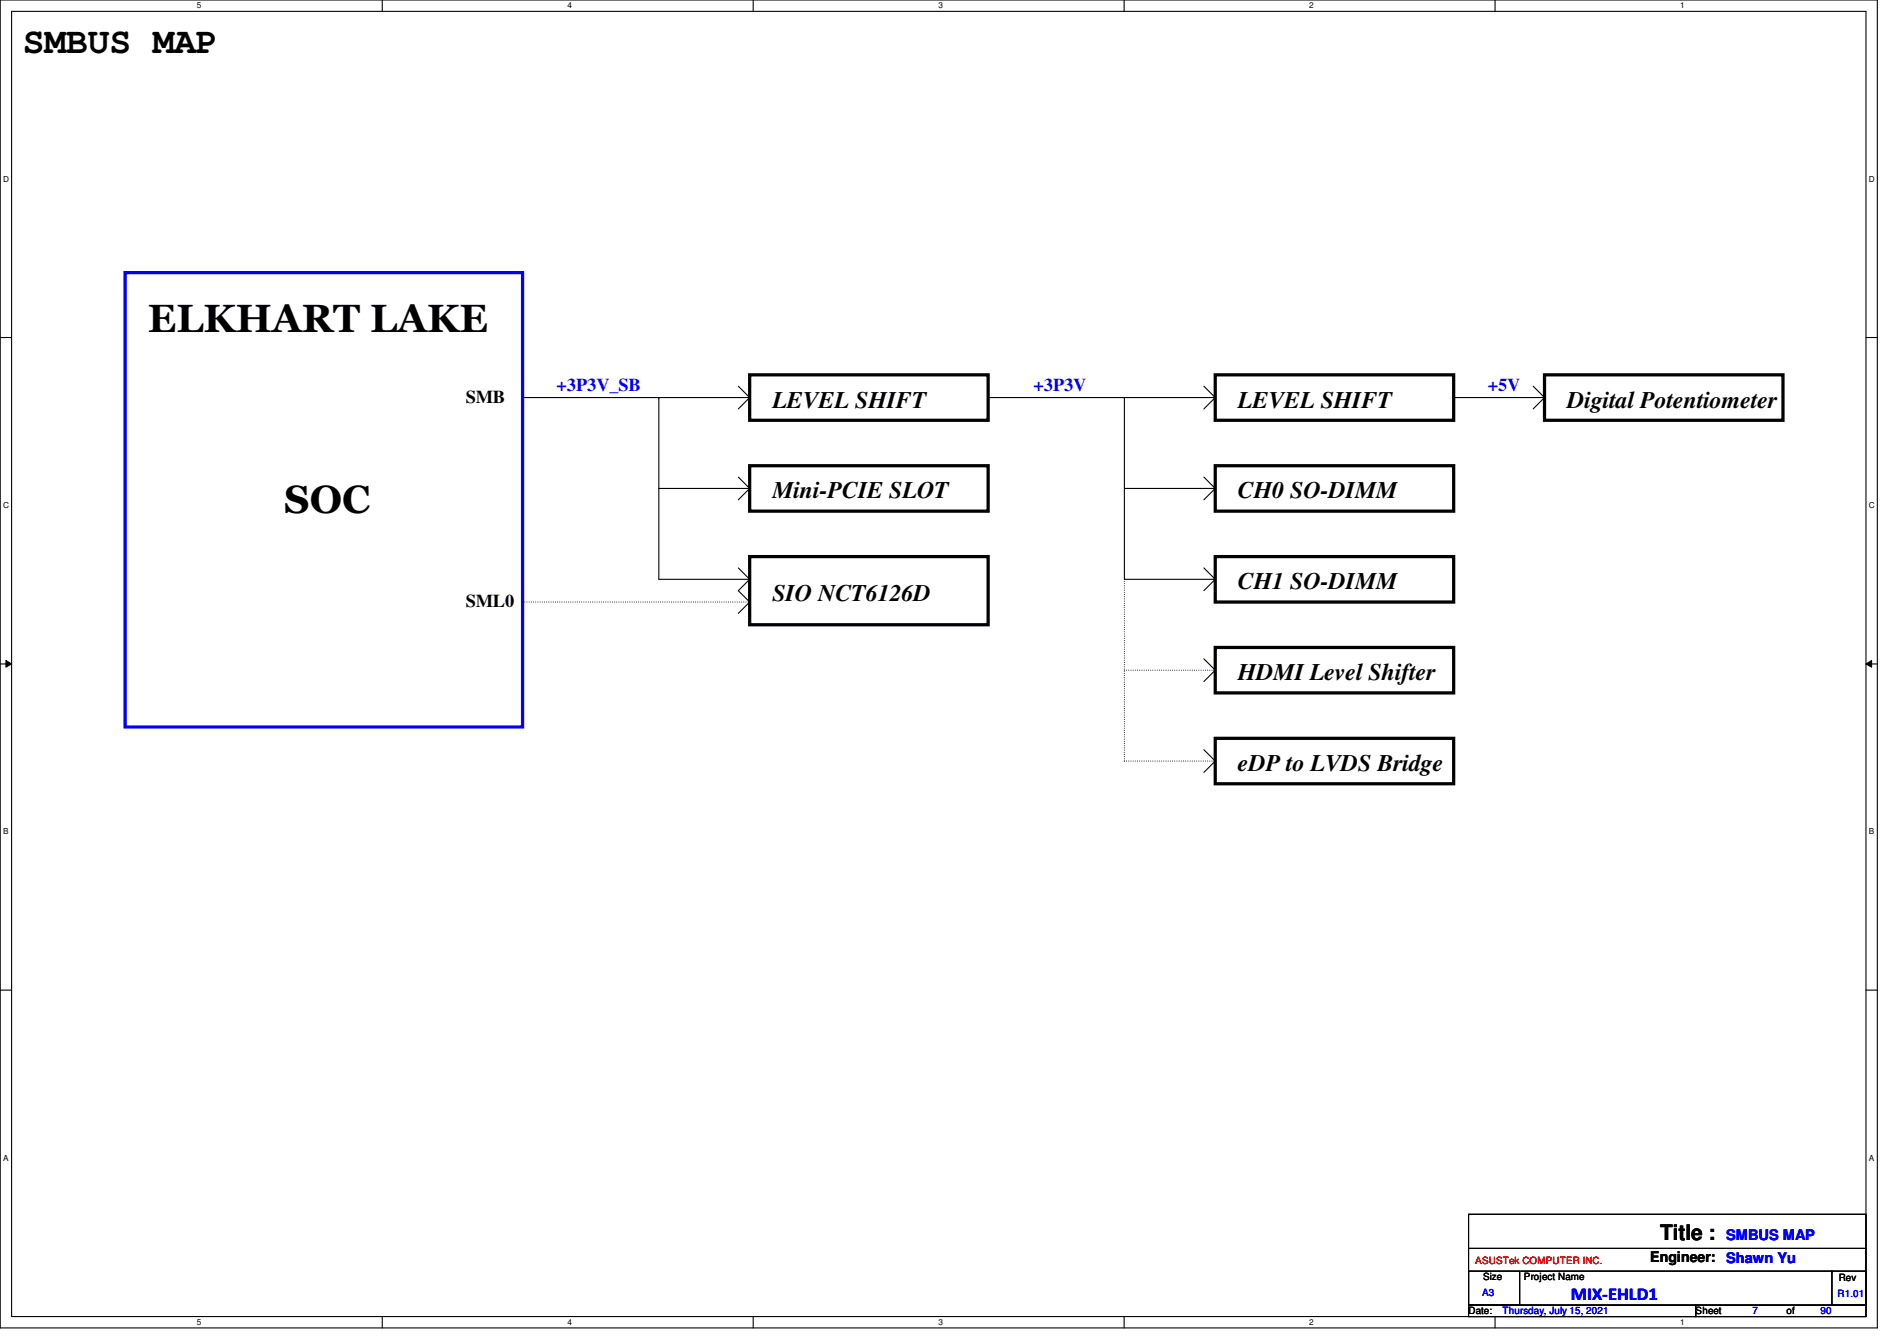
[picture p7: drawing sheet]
<svg xmlns="http://www.w3.org/2000/svg" width="297mm" height="210mm" viewBox="0 0 297 210" stroke-linecap="round" stroke-linejoin="round" font-family="sans-serif">
<defs><g id="words">
<g font-size="6.2">
<text x="23.2" y="51.9">ELKHART LAKE</text>
<text x="44.5" y="80.3">SOC</text>
</g>
<text font-size="5.7" x="3.6" y="8.3">SMBUS MAP</text>
<g font-size="3.7">
<text x="120.9" y="63.8">LEVEL SHIFT</text>
<text x="193.8" y="63.8">LEVEL SHIFT</text>
<text x="245.4" y="63.8">Digital Potentiometer</text>
<text x="120.9" y="78">Mini-PCIE SLOT</text>
<text x="193.8" y="78">CH0 SO-DIMM</text>
<text x="120.9" y="94">SIO NCT6126D</text>
<text x="193.8" y="92.2">CH1 SO-DIMM</text>
<text x="193.8" y="106.5">HDMI Level Shifter</text>
<text x="193.8" y="120.7">eDP to LVDS Bridge</text>
</g>
<text font-size="3.3" x="260" y="194.1">Title :</text>
<g font-size="2.8">
<text x="72.9" y="63">SMB</text>
<text x="72.9" y="95">SML0</text>
</g>
<g font-size="2.8" fill="#00f">
<text x="87.2" y="61.3">+3P3V_SB</text>
<text x="161.8" y="61.3">+3P3V</text>
<text x="233" y="61.3">+5V</text>
<text x="246" y="203.5">MIX-EHLD1</text>
</g>
<text font-size="2.3" x="258.4" y="197.5">Engineer:</text>
<g font-size="2.3" fill="#00f">
<text x="270.3" y="194.1">SMBUS MAP</text>
<text x="270.3" y="197.7">Shawn Yu</text>
</g>
<text font-size="1.6" fill="#f00" x="231" y="197.9">ASUSTek COMPUTER INC.</text>
<g font-size="1.6" fill="#00f">
<text x="232.1" y="202.9">A3</text>
<text x="287.7" y="203.1">R1.01</text>
<text x="235.3" y="205.7">Thursday, July 15, 2021</text>
<text x="274.4" y="205.7">7</text>
<text x="285.1" y="205.7">90</text>
</g>
<g font-size="1.6">
<text x="232.2" y="200.4">Size</text>
<text x="238.6" y="200.4">Project Name</text>
<text x="287.9" y="200.6">Rev</text>
<text x="230" y="205.7">Date:</text>
<text x="265.5" y="205.7">Sheet</text>
<text x="279.7" y="205.7">of</text>
</g>
<g font-size="1.3">
<text x="30.8" y="1.3">5</text>
<text x="88.9" y="1.3">4</text>
<text x="146.9" y="1.3">3</text>
<text x="205" y="1.3">2</text>
<text x="263.1" y="1.3">1</text>
<text x=".5" y="28.4">D</text>
<text x="292.6" y="28.4">D</text>
<text x=".5" y="79.5">C</text>
<text x="292.6" y="79.5">C</text>
<text x=".5" y="130.6">B</text>
<text x="292.6" y="130.6">B</text>
<text x=".5" y="181.7">A</text>
<text x="292.6" y="181.7">A</text>
<text x="30.8" y="207.4">5</text>
<text x="88.9" y="207.4">4</text>
<text x="146.9" y="207.4">3</text>
<text x="205" y="207.4">2</text>
<text x="263.1" y="207.4">1</text>
</g>
</g></defs>
<path d="M0 0h294v207.9h-294zM1.8 1.8h290.4v204.3h-290.4z" fill="none" stroke="#000" stroke-width=".17"/>
<g fill="#fff">
<path d="M30.8 .2h.7v1.4h-.7z"/>
<path d="M30.8 206.2h.7v1.4h-.7z"/>
</g>
<path d="M59.9 0v1.8M59.9 206.1v1.8" fill="none" stroke="#000" stroke-width=".17"/>
<g fill="#fff">
<path d="M88.9 .2h.6v1.4h-.6z"/>
<path d="M88.9 206.2h.6v1.4h-.6z"/>
</g>
<path d="M117.9 0v1.8M117.9 206.1v1.8" fill="none" stroke="#000" stroke-width=".17"/>
<g fill="#fff">
<path d="M146.9 .2h.7v1.4h-.7z"/>
<path d="M146.9 206.2h.7v1.4h-.7z"/>
</g>
<path d="M176 0v1.8M176 206.1v1.8" fill="none" stroke="#000" stroke-width=".17"/>
<g fill="#fff">
<path d="M205 .2h.7v1.4h-.7z"/>
<path d="M205 206.2h.7v1.4h-.7z"/>
</g>
<path d="M234.1 0v1.8M234.1 206.1v1.8" fill="none" stroke="#000" stroke-width=".17"/>
<g fill="#fff">
<path d="M263.1 .2h.7v1.4h-.7z"/>
<path d="M263.1 206.2h.7v1.4h-.7z"/>
<path d="M.5 27.3h.9v1.4h-.9z"/>
<path d="M292.6 27.3h.9v1.4h-.9z"/>
<path d="M.5 78.4h.9v1.4h-.9z"/>
<path d="M292.6 78.4h.9v1.4h-.9z"/>
</g>
<path d="M0 52.8h1.8M292.2 52.8h1.8" fill="none" stroke="#000" stroke-width=".17"/>
<g fill="#fff">
<path d="M.5 129.5h.8v1.4h-.8z"/>
<path d="M292.6 129.5h.9v1.4h-.9z"/>
</g>
<path d="M0 103.9h1.8M292.2 103.9h1.8" fill="none" stroke="#000" stroke-width=".17"/>
<path d="M.9 103.4l.9 .5-.9 .5zM292.2 103.9l.9-.5v1z" fill="#000"/>
<path d="M.9 103.4l.9 .5-.9 .5zM292.2 103.9l.9-.5v1z" fill="none" stroke="#000" stroke-width=".16"/>
<g fill="#fff">
<path d="M.5 180.5h.8v1.4h-.8z"/>
<path d="M292.6 180.5h.9v1.4h-.9z"/>
</g>
<g fill="none" stroke="#000" stroke-width=".17">
<path d="M81.8 62.2h35.6M103.2 62.2h.1M103.2 62.2v28.5h14.2M103.2 76.5h14.2M115.6 74.7l1.8 1.8M115.6 60.5l1.8 1.7M117.4 76.5h.1M117.4 62.2h.1M117.4 76.5l-1.8 1.7M117.4 62.2l-1.8 1.8M154.7 62.2h35.6M176.1 62.2h.1"/>
<path d="M176.1 62.2v28.5h14.2M176.1 76.5h14.2M188.5 60.5l1.8 1.7M188.5 74.7l1.8 1.8M190.3 62.2h.1M190.3 76.5h.1M190.3 62.2l-1.8 1.8M190.3 76.5l-1.8 1.7M227.6 62.2h14.2M240.1 60.5l1.7 1.7M241.8 62.2h.1M241.8 62.2l-1.7 1.8"/>
<path d="M115.6 88.9l1.8 1.8M117.4 90.7h.1M117.4 94.2h.1M117.4 90.7l-1.8 1.8 1.8 1.7M117.4 94.2l-1.8 1.8M188.5 88.9l1.8 1.8M190.3 90.7h.1M190.3 90.7l-1.8 1.8M188.5 103.1l1.8 1.8M188.5 117.3l1.8 1.8M190.3 104.9h.1M190.3 119.1h.1"/>
<path d="M190.3 104.9l-1.8 1.8M190.3 119.1l-1.8 1.8M0 155h1.8M292.2 155h1.8M230 190.1h62.2v14.2h-62.2zM230 199h8v5.3h-8zM230 195.4h62.2M238.1 199h48.7M286.8 199h5.4v5.3h-5.4zM286.8 199h.1M292.2 195.4h.1M230 204.3h35.5v1.8h-35.5z"/>
<path d="M265.5 204.3h26.7v1.8h-26.7z"/>
</g>
<path d="M19.6 42.7h62.2v71.1h-62.2z" fill="none" stroke="#00f" stroke-width=".51"/>
<path d="M117.4 58.7h37.3v7.1h-37.3zM190.3 58.7h37.3v7.1h-37.3zM241.8 58.7h37.4v7.1h-37.4zM117.4 72.9h37.3v7.1h-37.3zM190.3 72.9h37.3v7.1h-37.3zM117.4 87.1h37.3v10.7h-37.3zM190.3 87.1h37.3v7.1h-37.3zM190.3 101.3h37.3v7.2h-37.3zM190.3 115.6h37.3v7.1h-37.3z" fill="none" stroke="#000" stroke-width=".51"/>
<path d="M81.8 94.2h35.6M117.4 94.2h.1M176.1 90.7h.1M176.1 104.9h14.2M176.1 119.1h14.2M176.1 119.1v-28.4M190.3 104.9h.1M190.3 119.1h.1" fill="none" stroke="#000" stroke-width=".17" stroke-dasharray="0 .3"/>
<use href="#words"/>
</svg>
